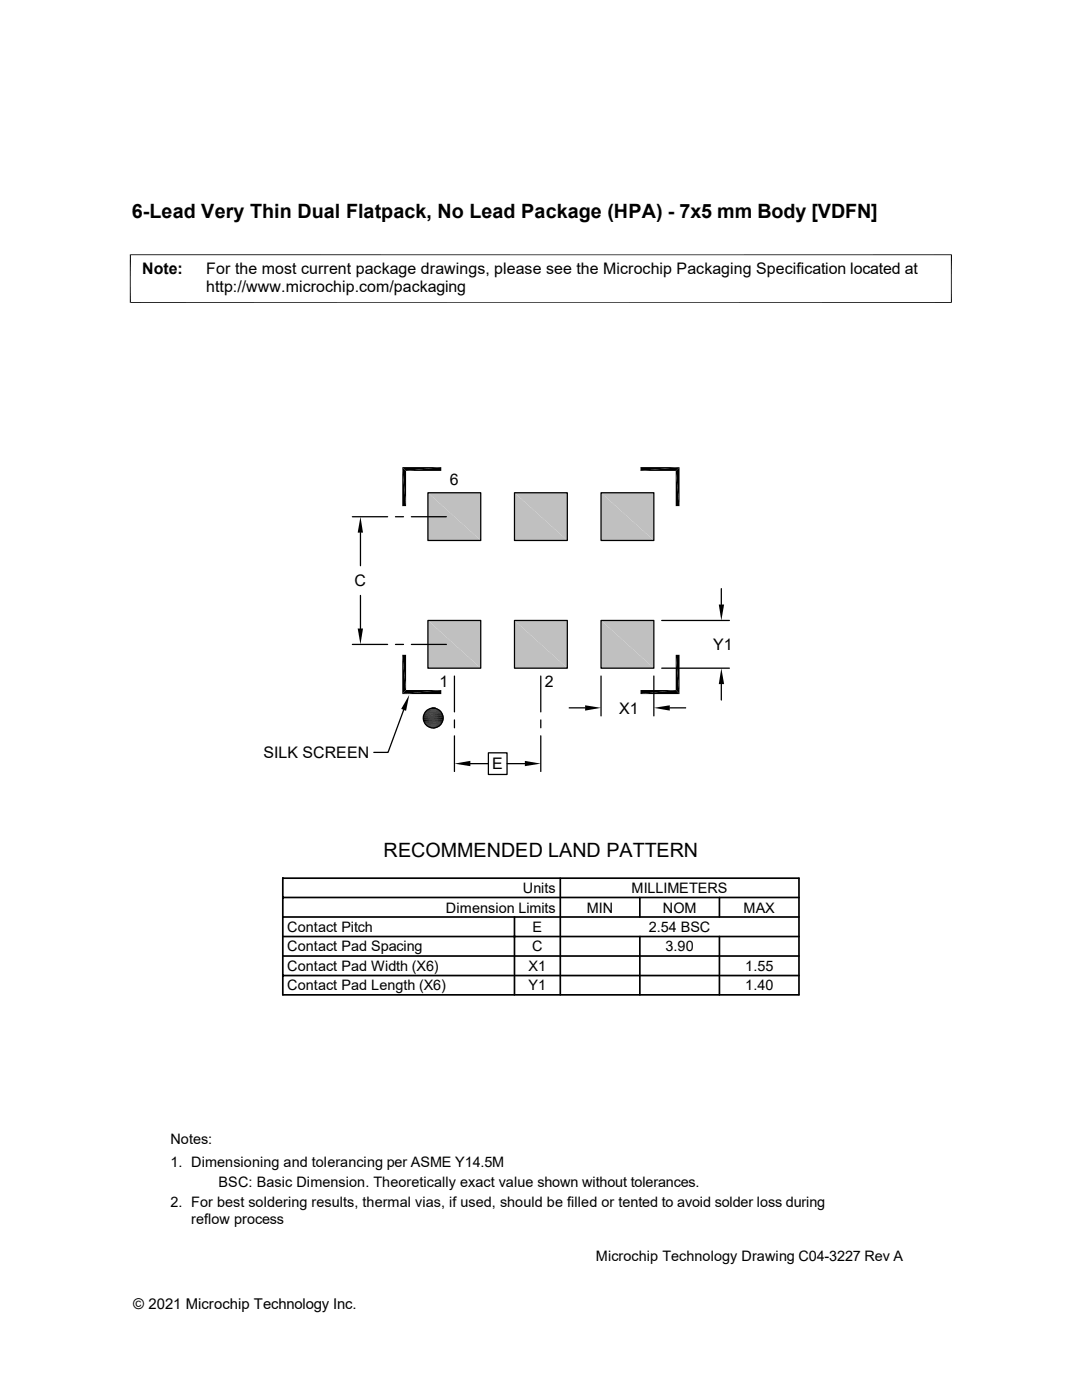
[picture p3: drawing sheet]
<svg xmlns="http://www.w3.org/2000/svg" width="216mm" height="279mm" viewBox="0 0 216 279" stroke-linecap="round" stroke-linejoin="round" font-family="sans-serif">
<defs><g id="words">
<g font-size="3.9">
<text x="26.3" y="43.5">6-Lead Very Thin Dual Flatpack, No Lead Package (HPA) - 7x5 mm Body [VDFN]</text>
<text x="76.5" y="171.1">RECOMMENDED LAND PATTERN</text>
</g>
<g font-size="3.2">
<text x="28.4" y="54.6">Note:</text>
<text x="41.1" y="54.6">For the most current package drawings, please see the Microchip Packaging Specification located at</text>
<text x="41.1" y="58.3">http://www.microchip.com/packaging</text>
<text x="89.8" y="96.8">6</text>
<text x="70.7" y="117">C</text>
<text x="142.3" y="129.8">Y1</text>
<text x="87.7" y="137.2">1</text>
<text x="108.7" y="137.2">2</text>
<text x="123.5" y="142.4">X1</text>
<text x="52.6" y="151.3">SILK SCREEN</text>
<text x="98.2" y="153.5">E</text>
</g>
<text font-size="3" x="26.6" y="261.3">© 2021 Microchip Technology Inc.</text>
<g font-size="2.9">
<text x="104.3" y="178.2">Units</text>
<text x="126" y="178.2">MILLIMETERS</text>
<text x="57.3" y="186">Contact Pitch</text>
<text x="89" y="182.1">Dimension Limits</text>
<text x="106.3" y="186">E</text>
<text x="117.1" y="182.1">MIN</text>
<text x="129.5" y="186">2.54 BSC</text>
<text x="132.2" y="182.1">NOM</text>
<text x="148.4" y="182.1">MAX</text>
<text x="57.3" y="189.9">Contact Pad Spacing</text>
<text x="106.2" y="189.9">C</text>
<text x="132.8" y="189.9">3.90</text>
<text x="57.3" y="197.7">Contact Pad Length (X6)</text>
<text x="57.3" y="193.8">Contact Pad Width (X6)</text>
<text x="105.5" y="197.7">Y1</text>
<text x="105.5" y="193.8">X1</text>
<text x="148.7" y="197.7">1.40</text>
<text x="148.7" y="193.8">1.55</text>
<text x="34" y="228.3">Notes:</text>
<text x="34" y="232.9">1. Dimensioning and tolerancing per ASME Y14.5M</text>
<text x="43.6" y="236.9">BSC: Basic Dimension. Theoretically exact value shown without tolerances.</text>
<text x="34" y="240.9">2. For best soldering results, thermal vias, if used, should be filled or tented to avoid solder loss during</text>
<text x="38.1" y="244.3">reflow process</text>
<text x="118.9" y="251.6">Microchip Technology Drawing C04-3227 Rev A</text>
</g>
</g></defs>
<g fill="#c0c0c0">
<path d="M119.9 98.3l10.6 9.6h-10.6z"/>
<path d="M119.9 98.3h10.6v9.6z"/>
<path d="M102.7 98.3l10.5 9.6h-10.5z"/>
<path d="M102.7 98.3h10.5v9.6z"/>
<path d="M85.4 98.3l10.5 9.6h-10.5z"/>
<path d="M85.4 98.3h10.5v9.6z"/>
<path d="M119.9 123.8l10.6 9.6h-10.6z"/>
<path d="M119.9 123.8h10.6v9.6z"/>
<path d="M102.7 123.8l10.5 9.6h-10.5z"/>
<path d="M102.7 123.8h10.5v9.6z"/>
<path d="M85.4 123.8l10.5 9.6h-10.5z"/>
<path d="M85.4 123.8h10.5v9.6z"/>
</g>
<g fill="none" stroke="#000" stroke-width=".25">
<path d="M85.4 98.3h10.5v9.6h-10.5zM102.7 98.3h10.5v9.6h-10.5zM119.9 98.3h10.6v9.6h-10.6zM70.3 103.1h7M71.9 106.3v6.6M71.9 118.8v6.6M78.9 103.1h1.6M82.1 103.1h7M143.9 117.5v3.2M70.3 128.6h7M78.9 128.6h1.6M82.1 128.6h7"/>
<path d="M85.4 123.8h10.5v9.6h-10.5zM90.7 134.9v7.2M102.7 123.8h10.5v9.6h-10.5zM107.9 134.9v7.2M119.9 123.8h10.6v9.6h-10.6zM119.9 134.9v8M130.5 134.9v8M132 133.4h13.5M132 123.8h13.5M143.9 136.5v3.2M80.6 141.6l-3.2 8.6h-2.8M90.7 143.7v1.5"/>
<path d="M90.7 146.9v7.1M93.9 152.4h3.6M97.5 150.2h3.7v4.4h-3.7zM101.2 152.4h3.5M107.9 143.7v1.5M107.9 146.9v7.1M113.6 141.3h3.2M133.6 141.3h3.2"/>
<circle cx="86.5" cy="143.3" r="1.98"/>
</g>
<path d="M56.4 179.1h103M56.4 175.3h103v23.2h-103zM111.8 175.3v23.2M127.7 179.1v3.9M143.6 179.1v3.9M56.4 183h103M56.4 194.7h103M56.4 186.9h103M56.4 190.8h103M102.7 183v15.5M127.7 186.9v11.6M143.6 186.9v11.6" fill="none" stroke="#000" stroke-width=".34"/>
<g fill="#000">
<path d="M80.3 93.2h7.8l-7.1 .8zM81 94l7.1-.8v.8zM127.8 93.2h7.8l-7.8 .8zM127.8 94l7.8-.8-.8 .8zM134.8 94l.8 7h-.8zM134.8 94l.8-.8v7.8zM71.9 103.1l.5 3.2h-1zM80.3 93.2l.7 7.8h-.7zM80.3 93.2l.7 .8v7zM71.4 125.4h1l-.5 3.2zM80.3 130.7l.7 7-.7 .8zM80.3 130.7h.7v7z"/>
<path d="M80.3 138.5l7.8-.8v.8zM81 137.7h7.1l-7.8 .8zM134.8 130.7l.8 7.8-.8-.8zM127.8 137.7h7l-7 .8zM134.8 130.7h.8v7.8zM127.8 138.5l7-.8 .8 .8zM143.9 133.4l.6 3.1h-1.1zM143.4 120.7h1.1l-.6 3.1zM81.7 138.7l-.7 3.2-.9-.4zM85.4 145.1l1.9 .1zM85.6 141.4h1.7l.2 .2zM85.6 145.2h1.5z"/>
<path d="M85.6 145.2h1.7zM85.6 141.4h1.7zM85.8 141.4h1.5zM85.8 145.2l1.1 .1zM85.8 145.2h1.3zM85.8 141.4h1.3zM86 141.3l1.1 .1zM86 145.3h.7zM86 145.3h.9zM86 141.3h.9zM86.1 141.3h.8zM86.1 145.3h.6z"/>
<path d="M86.1 141.3h.6zM90.7 152.4l3.2-.6v1.1zM104.7 151.8l3.2 .6-3.2 .5zM116.8 140.8l3.1 .5-3.1 .5zM130.5 141.3l3.1-.5v1z"/>
</g>
<path d="M26 50.8v9.7M189.8 50.8v9.7M84.4 143h4.1M84.4 143.4h4.1M84.5 143.8h3.9M84.5 142.6h3.9" fill="none" stroke="#000" stroke-width=".21"/>
<g fill="none" stroke="#000" stroke-width=".2">
<path d="M25.9 50.8h164M25.9 60.4h164M84.4 143.2h4.1M84.4 143.6h4.1M84.5 142.8h3.9M84.5 144h3.9M84.6 142.5h3.7M84.6 144.1h3.7M84.6 142.3h3.6M84.6 144.3h3.6M84.8 142.1h3.3M84.8 144.5h3.3"/>
<path d="M84.8 142h3.2M84.8 144.6h3.2M85 141.8h2.9M85 144.8h2.9M85.1 141.7h2.7M85.1 144.9h2.7M85.3 141.6h2.3M85.3 145h2.3M85.4 141.5h2.1M85.4 145.1h2.1"/>
</g>
<use href="#words"/>
</svg>
